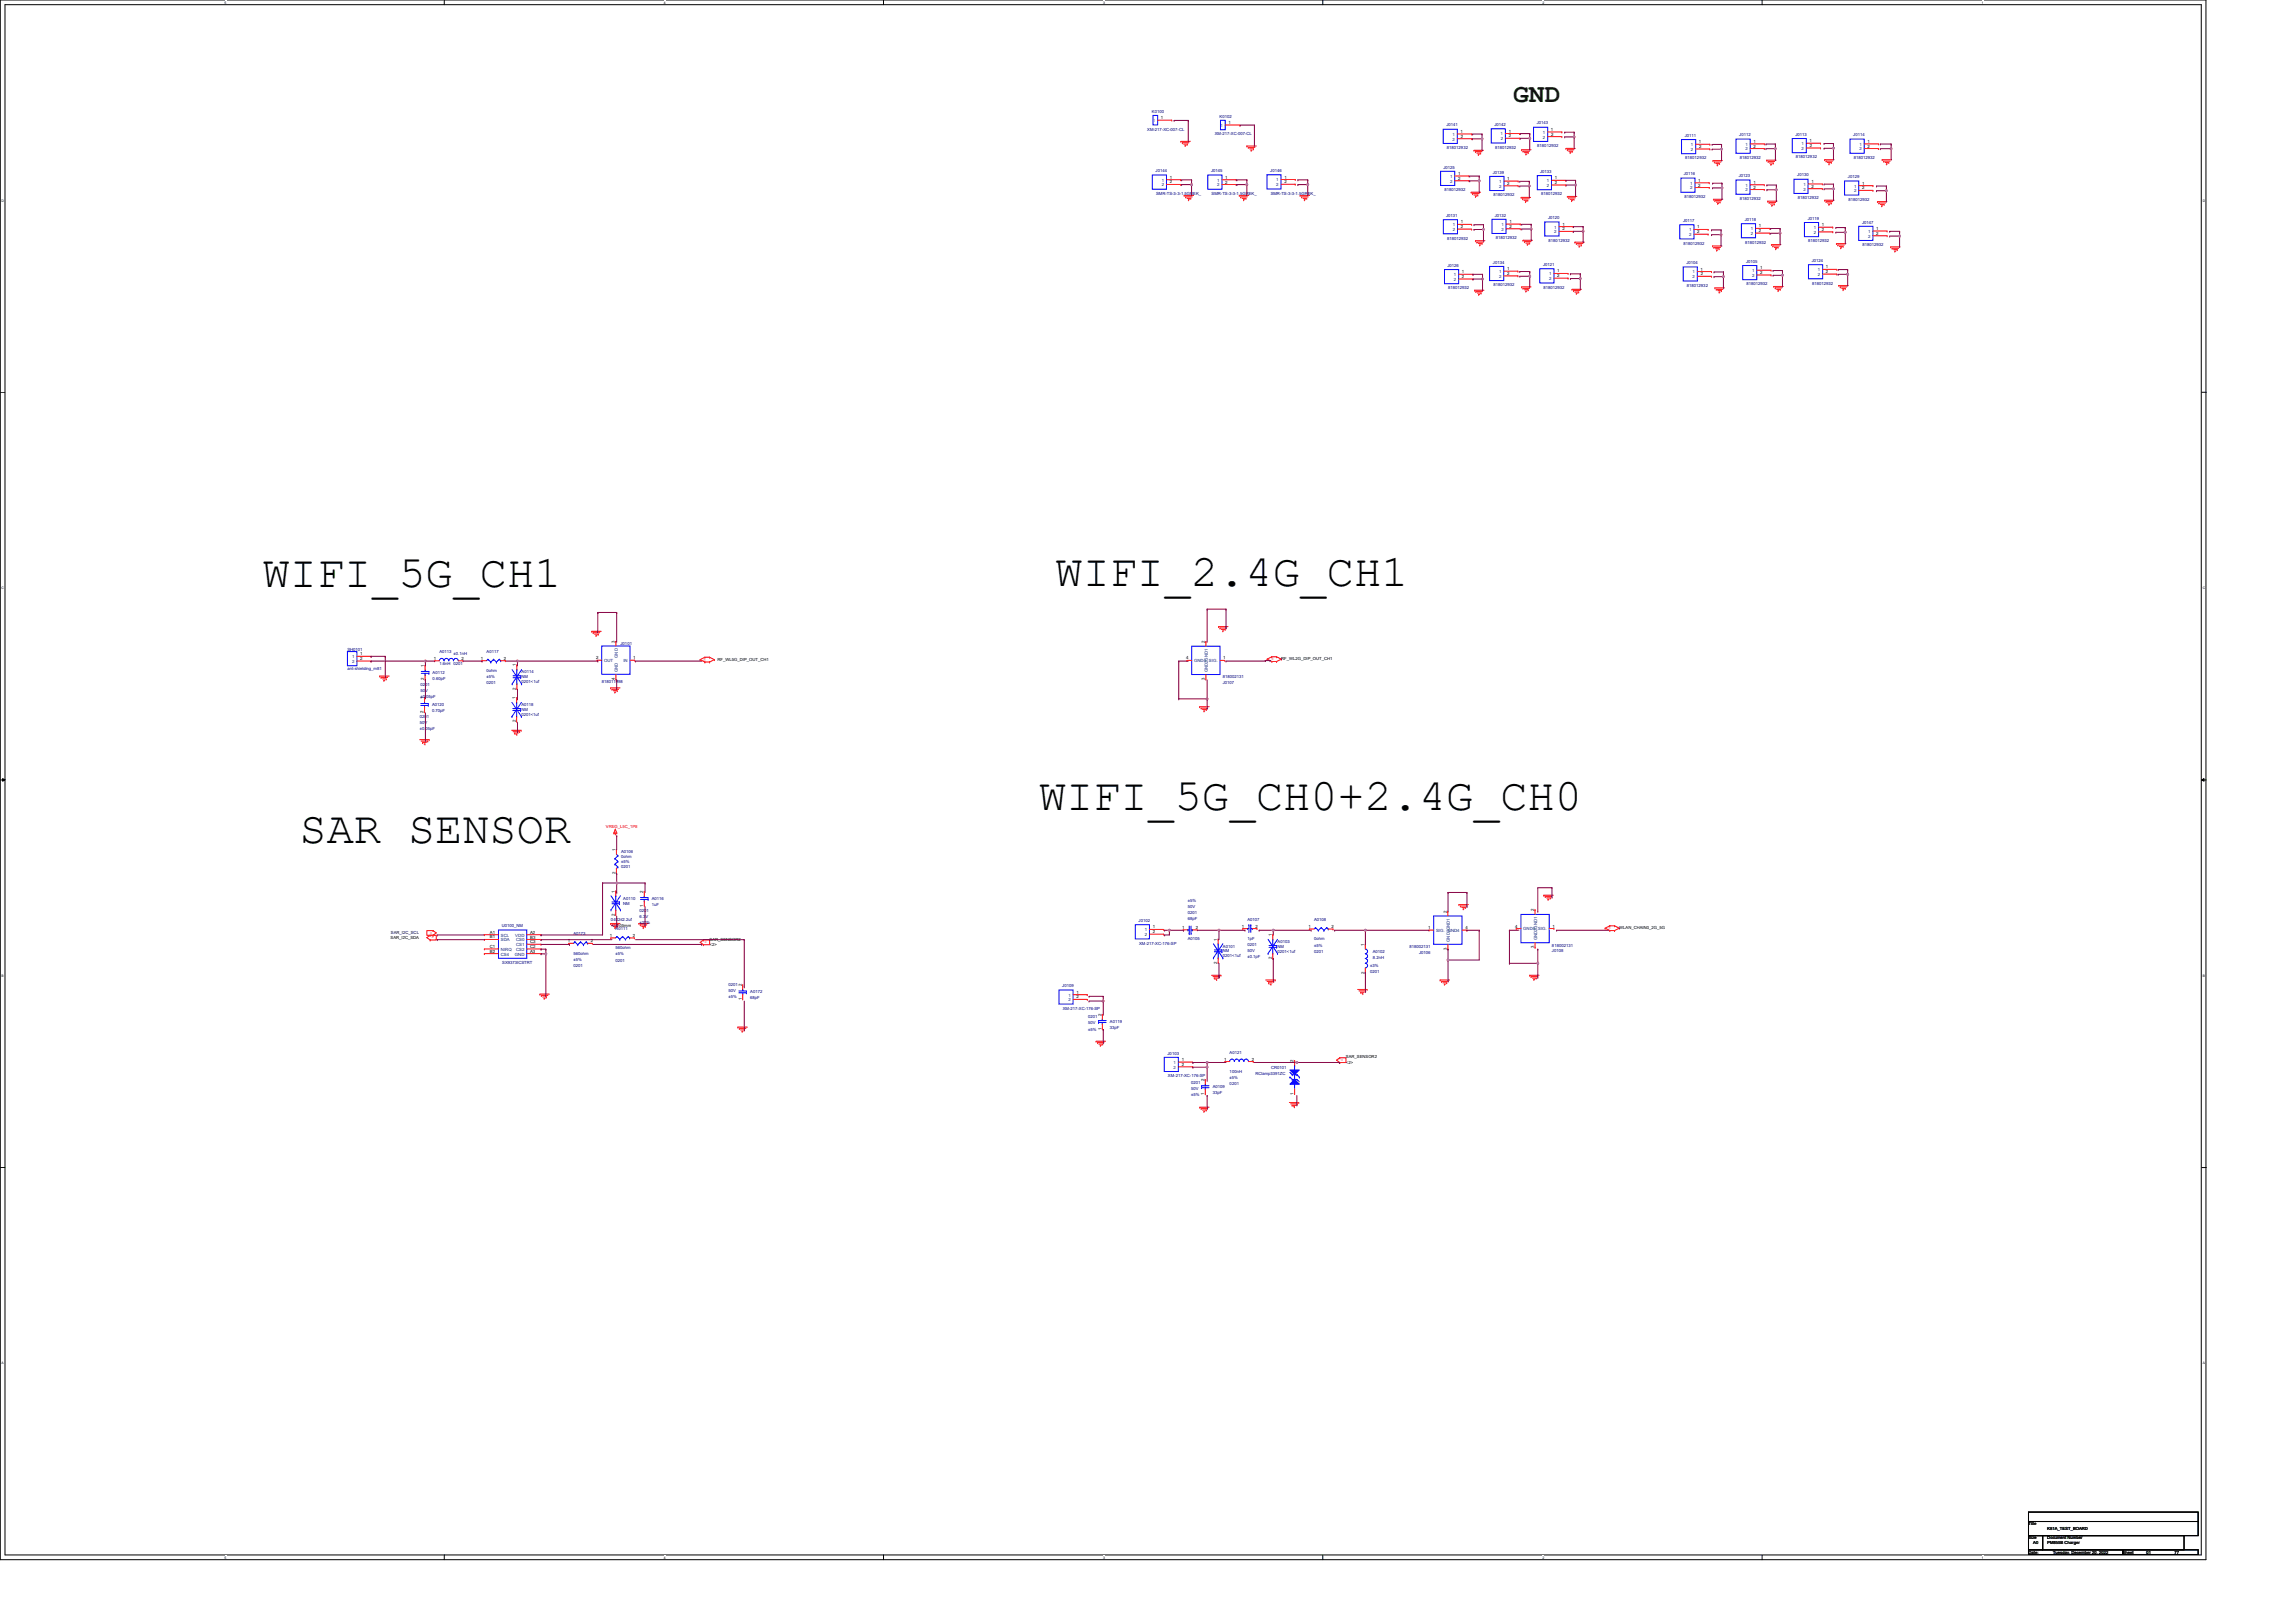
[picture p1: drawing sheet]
<svg xmlns="http://www.w3.org/2000/svg" width="297mm" height="210mm" viewBox="0 0 297 210" stroke-linecap="round" stroke-linejoin="round" font-family="sans-serif">
<defs><g id="words">
<g font-size="5.9">
<text x="34" y="76">WIFI_5G_CH1</text>
<text x="136.6" y="75.8">WIFI_2.4G_CH1</text>
<text x="134.4" y="104.9">WIFI_5G_CH0+2.4G_CH0</text>
<text x="38.8" y="109.1">SAR SENSOR</text>
</g>
<text font-size="3.4" fill="#004000" x="195.8" y="13.2">GND</text>
<g font-size=".6" fill="#004080">
<text x="149.2" y="15.8">1</text>
<text x="157.9" y="16.4">1</text>
<text x="187.9" y="17.6">1</text>
<text x="194.1" y="17.5">1</text>
<text x="199.6" y="17.3">1</text>
<text x="199.6" y="17.9">2</text>
<text x="150.3" y="23.5">1</text>
<text x="157.5" y="23.5">1</text>
<text x="165.1" y="23.5">1</text>
<text x="187.6" y="23">1</text>
<text x="187.6" y="23.6">2</text>
<text x="187.9" y="18.2">2</text>
<text x="194" y="23.7">1</text>
<text x="194.1" y="18.1">2</text>
<text x="200.1" y="23.6">1</text>
<text x="218.7" y="23.9">1</text>
<text x="218.8" y="18.9">1</text>
<text x="218.8" y="19.5">2</text>
<text x="225.8" y="18.9">1</text>
<text x="225.8" y="19.5">2</text>
<text x="233.1" y="18.8">1</text>
<text x="233.1" y="19.4">2</text>
<text x="240.6" y="18.9">1</text>
<text x="240.6" y="19.5">2</text>
<text x="150.3" y="24.1">2</text>
<text x="157.5" y="24.1">2</text>
<text x="165.1" y="24.1">2</text>
<text x="187.9" y="29.3">1</text>
<text x="188" y="29.9">2</text>
<text x="194" y="24.3">2</text>
<text x="194.2" y="29.2">1</text>
<text x="194.2" y="29.9">2</text>
<text x="200.1" y="24.2">2</text>
<text x="201.1" y="29.6">1</text>
<text x="218.5" y="29.9">1</text>
<text x="218.7" y="24.5">2</text>
<text x="225.8" y="24.2">1</text>
<text x="225.8" y="24.8">2</text>
<text x="226.5" y="29.8">1</text>
<text x="233.3" y="24.1">1</text>
<text x="233.3" y="24.7">2</text>
<text x="234.7" y="29.6">1</text>
<text x="239.9" y="24.3">1</text>
<text x="239.9" y="24.9">2</text>
<text x="188.1" y="35.7">1</text>
<text x="193.9" y="35.3">1</text>
<text x="193.9" y="35.9">2</text>
<text x="200.4" y="35.6">1</text>
<text x="201.1" y="30.2">2</text>
<text x="218.5" y="30.6">2</text>
<text x="219" y="35.4">1</text>
<text x="226.5" y="30.4">2</text>
<text x="226.7" y="35.2">1</text>
<text x="226.7" y="35.8">2</text>
<text x="234.7" y="30.3">2</text>
<text x="235.2" y="35.1">1</text>
<text x="235.2" y="35.7">2</text>
<text x="241.7" y="30.1">1</text>
<text x="241.7" y="30.8">2</text>
<text x="188.1" y="36.4">2</text>
<text x="200.4" y="36.2">2</text>
<text x="219" y="36">2</text>
<text x="45.6" y="85.2">1</text>
<text x="45.6" y="85.8">2</text>
<text x="78.2" y="85.7">OUT</text>
<text x="79.9" y="85.1" transform="rotate(-90 79.9 85.1)">GND</text>
<text x="79.9" y="87" transform="rotate(-90 79.9 87)">GND</text>
<text x="80.6" y="85.7">IN</text>
<text x="154.5" y="85.7">GND4 SIG.</text>
<text x="156.3" y="87" transform="rotate(-90 156.3 87)">GND2GND1</text>
<text x="64.8" y="121.2">SCL</text>
<text x="64.8" y="121.8">SDA</text>
<text x="64.8" y="123.7">CS4</text>
<text x="64.8" y="123">NIRQ</text>
<text x="66.6" y="123.7">GND</text>
<text x="66.7" y="121.2">VDD</text>
<text x="66.8" y="121.8">CS0</text>
<text x="66.8" y="123.1">CS2</text>
<text x="66.8" y="122.4">CS1</text>
<text x="148.1" y="120.5">1</text>
<text x="148.1" y="121.1">2</text>
<text x="185.8" y="120.6">SIG. GND4</text>
<text x="187.6" y="121.9" transform="rotate(-90 187.6 121.9)">GND2GND1</text>
<text x="197.1" y="120.4">GND4 SIG.</text>
<text x="198.8" y="121.7" transform="rotate(-90 198.8 121.7)">GND2GND1</text>
<text x="138.2" y="129">1</text>
<text x="138.2" y="129.6">2</text>
<text x="151.8" y="137.7">1</text>
<text x="151.8" y="138.3">2</text>
</g>
<g font-size=".6">
<text x="150.2" y="15.4">1</text>
<text x="158.9" y="16.1">1</text>
<text x="189" y="17.2">1</text>
<text x="189" y="17.8">2</text>
<text x="195.2" y="17.2">1</text>
<text x="195.2" y="17.8">2</text>
<text x="200.7" y="17">1</text>
<text x="200.7" y="17.6">2</text>
<text x="151.3" y="23.1">1</text>
<text x="151.3" y="23.7">2</text>
<text x="158.5" y="23.1">1</text>
<text x="158.5" y="23.8">2</text>
<text x="166.2" y="23.1">1</text>
<text x="166.2" y="23.7">2</text>
<text x="188.6" y="22.6">1</text>
<text x="188.6" y="23.3">2</text>
<text x="195" y="23.3">1</text>
<text x="195" y="23.9">2</text>
<text x="201.1" y="23.2">1</text>
<text x="201.1" y="23.8">2</text>
<text x="219.7" y="23.5">1</text>
<text x="219.8" y="18.5">1</text>
<text x="219.8" y="19.2">2</text>
<text x="226.8" y="23.8">1</text>
<text x="226.9" y="18.5">1</text>
<text x="226.9" y="19.1">2</text>
<text x="234.1" y="18.4">1</text>
<text x="234.1" y="19">2</text>
<text x="234.3" y="23.7">1</text>
<text x="240.9" y="23.9">1</text>
<text x="241.6" y="18.5">1</text>
<text x="241.6" y="19.1">2</text>
<text x="189" y="28.9">1</text>
<text x="189" y="29.5">2</text>
<text x="195.3" y="28.9">1</text>
<text x="195.3" y="29.5">2</text>
<text x="202.1" y="29.2">1</text>
<text x="202.1" y="29.8">2</text>
<text x="219.6" y="29.6">1</text>
<text x="219.7" y="24.1">2</text>
<text x="226.8" y="24.4">2</text>
<text x="227.5" y="29.4">1</text>
<text x="234.3" y="24.3">2</text>
<text x="235.7" y="29.3">1</text>
<text x="235.7" y="29.9">2</text>
<text x="240.9" y="24.5">2</text>
<text x="242.7" y="29.8">1</text>
<text x="189.1" y="35.4">1</text>
<text x="189.1" y="36">2</text>
<text x="195" y="35">1</text>
<text x="195" y="35.6">2</text>
<text x="201.5" y="35.3">1</text>
<text x="201.5" y="35.9">2</text>
<text x="219.6" y="30.2">2</text>
<text x="220" y="35">1</text>
<text x="220" y="35.6">2</text>
<text x="227.6" y="30">2</text>
<text x="227.7" y="34.8">1</text>
<text x="227.7" y="35.5">2</text>
<text x="236.2" y="34.7">1</text>
<text x="236.2" y="35.3">2</text>
<text x="242.7" y="30.4">2</text>
<text x="79.6" y="83.2" transform="rotate(-90 79.6 83.2)">3</text>
<text x="155.9" y="83.2" transform="rotate(-90 155.9 83.2)">2</text>
<text x="46.6" y="84.8">1</text>
<text x="46.6" y="85.4">2</text>
<text x="54.9" y="86.3" transform="rotate(-90 54.9 86.3)">1</text>
<text x="54.9" y="88.1" transform="rotate(-90 54.9 88.1)">2</text>
<text x="56.1" y="85.4">1</text>
<text x="59.7" y="85.4">2</text>
<text x="62.2" y="85.4">1</text>
<text x="65.2" y="85.4">2</text>
<text x="66.7" y="86.2" transform="rotate(-90 66.7 86.2)">1</text>
<text x="66.7" y="89.2" transform="rotate(-90 66.7 89.2)">2</text>
<text x="77.1" y="85.3">2</text>
<text x="79.6" y="88" transform="rotate(-90 79.6 88)">4</text>
<text x="81.9" y="85.3">1</text>
<text x="153.4" y="85.3">4</text>
<text x="155.9" y="88" transform="rotate(-90 155.9 88)">3</text>
<text x="158.3" y="85.3">1</text>
<text x="54.8" y="90.4" transform="rotate(-90 54.8 90.4)">1</text>
<text x="54.8" y="92.2" transform="rotate(-90 54.8 92.2)">2</text>
<text x="66.7" y="90.5" transform="rotate(-90 66.7 90.5)">1</text>
<text x="66.7" y="93.5" transform="rotate(-90 66.7 93.5)">2</text>
<text x="79.6" y="110.1" transform="rotate(-90 79.6 110.1)">1</text>
<text x="79.6" y="113.1" transform="rotate(-90 79.6 113.1)">2</text>
<text x="79.5" y="115.5" transform="rotate(-90 79.5 115.5)">1</text>
<text x="79.5" y="118.5" transform="rotate(-90 79.5 118.5)">2</text>
<text x="83.2" y="117.3" transform="rotate(-90 83.2 117.3)">1</text>
<text x="83.2" y="115.6" transform="rotate(-90 83.2 115.6)">2</text>
<text x="187.2" y="118.1" transform="rotate(-90 187.2 118.1)">2</text>
<text x="198.5" y="117.9" transform="rotate(-90 198.5 117.9)">2</text>
<text x="63.4" y="122.7">C1</text>
<text x="63.4" y="120.8">A1</text>
<text x="63.4" y="121.4">B1</text>
<text x="63.4" y="123.3">B2</text>
<text x="68.6" y="120.8">A2</text>
<text x="68.6" y="123.3">A3</text>
<text x="68.6" y="121.5">B3</text>
<text x="68.6" y="122.7">C2</text>
<text x="68.6" y="122.1">C3</text>
<text x="73.5" y="121.9">1</text>
<text x="76.4" y="121.9">2</text>
<text x="78.9" y="121.3">1</text>
<text x="81.9" y="121.3">2</text>
<text x="149.1" y="120.2">1</text>
<text x="149.1" y="120.8">2</text>
<text x="152.9" y="120.2">1</text>
<text x="154.7" y="120.2">2</text>
<text x="157.5" y="121.7" transform="rotate(-90 157.5 121.7)">1</text>
<text x="157.5" y="124.7" transform="rotate(-90 157.5 124.7)">2</text>
<text x="160.7" y="120">1</text>
<text x="162.4" y="120">2</text>
<text x="164.5" y="121.1" transform="rotate(-90 164.5 121.1)">1</text>
<text x="164.5" y="124.1" transform="rotate(-90 164.5 124.1)">2</text>
<text x="169.3" y="120.1">1</text>
<text x="172.3" y="120.1">2</text>
<text x="176.5" y="122.4" transform="rotate(-90 176.5 122.4)">1</text>
<text x="184.7" y="120.2">1</text>
<text x="187.2" y="122.9" transform="rotate(-90 187.2 122.9)">3</text>
<text x="189.6" y="120.2">4</text>
<text x="196" y="120">4</text>
<text x="198.5" y="122.7" transform="rotate(-90 198.5 122.7)">3</text>
<text x="200.8" y="120">1</text>
<text x="96" y="129.4" transform="rotate(-90 96 129.4)">1</text>
<text x="96" y="127.6" transform="rotate(-90 96 127.6)">2</text>
<text x="139.3" y="128.6">1</text>
<text x="139.3" y="129.2">2</text>
<text x="142.5" y="131.5" transform="rotate(-90 142.5 131.5)">2</text>
<text x="176.5" y="126" transform="rotate(-90 176.5 126)">2</text>
<text x="142.5" y="133.2" transform="rotate(-90 142.5 133.2)">1</text>
<text x="152.9" y="137.3">1</text>
<text x="152.9" y="137.9">2</text>
<text x="158.4" y="137.2">1</text>
<text x="162" y="137.2">2</text>
<text x="167.4" y="137.4" transform="rotate(-90 167.4 137.4)">2</text>
<text x="155.8" y="141.7" transform="rotate(-90 155.8 141.7)">1</text>
<text x="155.8" y="139.9" transform="rotate(-90 155.8 139.9)">2</text>
<text x="167.4" y="141.6" transform="rotate(-90 167.4 141.6)">1</text>
</g>
<g font-size=".5" fill="#000080">
<text x="148.4" y="16.9">XM-217-XC-007-CL</text>
<text x="149" y="14.6">K0100</text>
<text x="157.2" y="17.5">XM-217-XC-007-CL</text>
<text x="157.8" y="15.2">K0102</text>
<text x="187.1" y="16.4">J0141</text>
<text x="193.3" y="16.3">J0142</text>
<text x="198.8" y="16.1">J0143</text>
<text x="218" y="17.7">J0111</text>
<text x="225" y="17.6">J0112</text>
<text x="232.3" y="17.6">J0113</text>
<text x="239.8" y="17.6">J0114</text>
<text x="149.5" y="22.3">J0144</text>
<text x="156.7" y="22.3">J0145</text>
<text x="164.3" y="22.3">J0146</text>
<text x="186.7" y="21.8">J0125</text>
<text x="187.2" y="19.3">818012932</text>
<text x="193.1" y="22.5">J0139</text>
<text x="193.4" y="19.2">818012932</text>
<text x="198.9" y="19">818012932</text>
<text x="199.3" y="22.4">J0133</text>
<text x="217.8" y="22.7">J0116</text>
<text x="218" y="20.6">818012932</text>
<text x="224.9" y="22.9">J0123</text>
<text x="225.1" y="20.6">818012932</text>
<text x="232.3" y="20.5">818012932</text>
<text x="232.5" y="22.8">J0130</text>
<text x="239.1" y="23.1">J0129</text>
<text x="239.8" y="20.6">818012932</text>
<text x="149.6" y="25.2">SMR-TS-3-3-1.5GREK_</text>
<text x="156.7" y="25.2">SMR-TS-3-3-1.5GREK_</text>
<text x="164.4" y="25.2">SMR-TS-3-3-1.5GREK_</text>
<text x="186.9" y="24.7">818012932</text>
<text x="187.1" y="28.1">J0131</text>
<text x="193.2" y="25.4">818012932</text>
<text x="193.4" y="28">J0132</text>
<text x="199.4" y="25.3">818012932</text>
<text x="200.3" y="28.4">J0120</text>
<text x="217.7" y="28.7">J0117</text>
<text x="217.9" y="25.6">818012932</text>
<text x="225.1" y="25.9">818012932</text>
<text x="225.7" y="28.6">J0118</text>
<text x="232.6" y="25.8">818012932</text>
<text x="233.9" y="28.4">J0119</text>
<text x="239.1" y="26">818012932</text>
<text x="240.9" y="28.9">J0147</text>
<text x="187.2" y="31">818012932</text>
<text x="187.2" y="34.5">J0126</text>
<text x="193.1" y="34.1">J0134</text>
<text x="193.5" y="31">818012932</text>
<text x="199.6" y="34.4">J0121</text>
<text x="200.4" y="31.3">818012932</text>
<text x="217.8" y="31.7">818012932</text>
<text x="218.2" y="34.2">J0104</text>
<text x="225.8" y="31.5">818012932</text>
<text x="225.9" y="34">J0105</text>
<text x="233.9" y="31.4">818012932</text>
<text x="234.4" y="33.9">J0124</text>
<text x="241" y="31.9">818012932</text>
<text x="187.4" y="37.5">818012932</text>
<text x="193.2" y="37.1">818012932</text>
<text x="199.7" y="37.3">818012932</text>
<text x="218.2" y="37.1">818012932</text>
<text x="225.9" y="36.9">818012932</text>
<text x="234.5" y="36.8">818012932</text>
<text x="80.3" y="83.5">J0101</text>
<text x="44.9" y="84.2">SH0101</text>
<text x="44.9" y="86.6">ant-shielding_m81</text>
<text x="54.4" y="88.7">0201</text>
<text x="54.4" y="89.5">50V</text>
<text x="56" y="87.2">A0112</text>
<text x="56" y="87.9">0.60pF</text>
<text x="56.8" y="84.5">A0113</text>
<text x="56.8" y="86">1.6nH 0201</text>
<text x="58.7" y="84.8">±0.1nH</text>
<text x="62.9" y="84.5">A0117</text>
<text x="62.9" y="87">0ohm</text>
<text x="62.9" y="87.8">±5%</text>
<text x="62.9" y="88.6">0201</text>
<text x="67.5" y="87.2">A0114</text>
<text x="67.5" y="87.8">NM</text>
<text x="67.5" y="88.4">0201&lt;1uf</text>
<text x="77.8" y="88.4">818011998</text>
<text x="158.2" y="88.5">J0107</text>
<text x="158.2" y="87.8">818002131</text>
<text x="54.3" y="92.9">0201</text>
<text x="54.3" y="93.7">50V</text>
<text x="54.3" y="94.5">±0.05pF</text>
<text x="54.4" y="90.3">±0.05pF</text>
<text x="55.9" y="91.4">A0120</text>
<text x="55.9" y="92.1">0.70pF</text>
<text x="67.5" y="91.4">A0118</text>
<text x="67.5" y="92">NM</text>
<text x="67.5" y="92.6">0201&lt;1uf</text>
<text x="80.4" y="110.4">A0106</text>
<text x="80.4" y="111">0ohm</text>
<text x="80.4" y="111.7">±5%</text>
<text x="80.4" y="112.3">0201</text>
<text x="64.9" y="120">U0100_NM</text>
<text x="79" y="119.2">0402≤2.2uf</text>
<text x="80.6" y="116.4">A0110</text>
<text x="80.6" y="117.1">NM</text>
<text x="82.7" y="118">0201</text>
<text x="82.7" y="118.8">6.3V</text>
<text x="82.7" y="119.6">±20%</text>
<text x="84.3" y="116.5">A0116</text>
<text x="84.3" y="117.2">1uF</text>
<text x="147.3" y="119.3">J0102</text>
<text x="153.7" y="119.1">68pF</text>
<text x="153.7" y="118.3">0201</text>
<text x="153.7" y="117.5">50V</text>
<text x="153.7" y="116.7">±5%</text>
<text x="161.4" y="119.1">A0107</text>
<text x="170" y="119.2">A0108</text>
<text x="65" y="124.8">SX9373ICSTRT</text>
<text x="74.2" y="121">A0173</text>
<text x="74.2" y="123.5">560ohm</text>
<text x="74.2" y="124.3">±5%</text>
<text x="74.2" y="125.1">0201</text>
<text x="79.6" y="120.3">A0111</text>
<text x="79.6" y="122.8">560ohm</text>
<text x="79.6" y="123.6">±5%</text>
<text x="79.6" y="124.4">0201</text>
<text x="147.4" y="122.2">XM-217-XC-176-SP</text>
<text x="153.7" y="121.6">A0105</text>
<text x="158.2" y="122.6">A0101</text>
<text x="158.2" y="123.2">NM</text>
<text x="158.2" y="123.8">0201&lt;1uf</text>
<text x="161.4" y="121.6">1pF</text>
<text x="161.4" y="122.4">0201</text>
<text x="161.4" y="123.2">50V</text>
<text x="161.4" y="124">±0.1pF</text>
<text x="165.3" y="122.1">A0103</text>
<text x="165.3" y="122.7">NM</text>
<text x="165.3" y="123.3">0201&lt;1uf</text>
<text x="170" y="121.7">0ohm</text>
<text x="170" y="122.5">±5%</text>
<text x="170" y="123.3">0201</text>
<text x="177.2" y="125.1">±3%</text>
<text x="177.2" y="125.9">0201</text>
<text x="177.6" y="123.3">A0102</text>
<text x="177.6" y="124.1">8.2nH</text>
<text x="182.4" y="122.7">818002131</text>
<text x="183.6" y="123.4">J0106</text>
<text x="200.8" y="123.2">J0108</text>
<text x="200.8" y="122.5">818002131</text>
<text x="94.2" y="127.6">0201</text>
<text x="94.2" y="128.4">50V</text>
<text x="94.2" y="129.2">±5%</text>
<text x="97.1" y="128.6">A0172</text>
<text x="97.1" y="129.3">68pF</text>
<text x="137.4" y="127.8">J0109</text>
<text x="137.5" y="130.7">XM-217-XC-176-SP</text>
<text x="140.8" y="131.8">0201</text>
<text x="140.8" y="132.6">50V</text>
<text x="140.8" y="133.4">±5%</text>
<text x="143.6" y="132.4">A0119</text>
<text x="143.6" y="133.1">33pF</text>
<text x="151" y="136.5">J0103</text>
<text x="159.1" y="136.3">A0121</text>
<text x="151.1" y="139.4">XM-217-XC-176-SP</text>
<text x="154.1" y="140.2">0201</text>
<text x="154.1" y="141">50V</text>
<text x="154.1" y="141.8">±5%</text>
<text x="156.9" y="140.8">A0109</text>
<text x="156.9" y="141.6">33pF</text>
<text x="159.1" y="138.8">100nH</text>
<text x="159.1" y="139.6">±5%</text>
<text x="159.1" y="140.4">0201</text>
<text x="162.4" y="139.1">RClamp3391ZC</text>
<text x="164.4" y="138.4">CR0101</text>
</g>
<g font-size=".5" fill="#f00">
<text x="91" y="85.5">o</text>
<text x="164.8" y="85.2" transform="rotate(180 164.8 85.2)">o</text>
<text x="78.4" y="107.2">VREG_L5C_1P8</text>
<text x="55.6" y="120.9">o</text>
<text x="56.1" y="121.2" transform="rotate(180 56.1 121.2)">o</text>
<text x="91.4" y="121.8" transform="rotate(180 91.4 121.8)">o</text>
<text x="208.1" y="120.2">o</text>
<text x="173.8" y="137.1" transform="rotate(180 173.8 137.1)">o</text>
</g>
<g font-size=".5">
<text x="92.8" y="85.5">RF_WL5G_DIP_OUT_CH1</text>
<text x="165.8" y="85.4">RF_WL2G_DIP_OUT_CH1</text>
<text x="79" y="120">+/-0.05mm</text>
<text x="50.5" y="121.5">SAR_I2C_SDA</text>
<text x="91.8" y="121.7">SAR_SENSOR2</text>
<text x="91.8" y="122.4">&lt;2&gt;</text>
<text x="209.5" y="120.2">WLAN_CHAIN0_2G_5G</text>
<text x="174.1" y="137">SAR_SENSOR2</text>
<text x="174.1" y="137.7">&lt;2&gt;</text>
<text x="262.4" y="197.4">Title</text>
<text x="262.4" y="199.2">Size</text>
<text x="262.4" y="201.1">Date:</text>
<text x="263" y="199.8">A0</text>
<text x="264.9" y="199.2">Document Number</text>
<text x="264.9" y="199.8">PM855B Charger</text>
<text x="264.9" y="198">K81A_TEST_BOARD</text>
<text x="265.6" y="201.1">Tuesday, December 20, 2022</text>
<text x="274.6" y="201.1">Sheet</text>
<text x="277.7" y="201.1">01</text>
<text x="281.3" y="201.1">77</text>
</g>
<text font-size=".5" fill="#000040" x="50.6" y="120.9">SAR_I2C_SCL</text>
<g font-size=".4">
<text x="29.1" y=".5">5</text>
<text x="85.9" y=".5">4</text>
<text x="142.7" y=".5">3</text>
<text x="199.5" y=".5">2</text>
<text x="256.4" y=".5">1</text>
<text x=".2" y="26.1">D</text>
<text x="285" y="26.1">D</text>
<text x=".2" y="76.2">C</text>
<text x="285" y="76.2">C</text>
<text x=".2" y="126.4">B</text>
<text x="285" y="126.4">B</text>
<text x=".2" y="176.6">A</text>
<text x="285" y="176.6">A</text>
<text x="29.1" y="201.7">5</text>
<text x="85.9" y="201.7">4</text>
<text x="142.7" y="201.7">3</text>
<text x="199.6" y="201.7">2</text>
<text x="256.4" y="201.7">1</text>
</g>
</g></defs>
<path d="M0 0h285.4v201.8h-285.4zM.6 .6h284.2v200.6h-284.2z" fill="none" stroke="#000" stroke-width=".13"/>
<g fill="#fff">
<path d="M29.1 .1h.2v.5h-.2z"/>
<path d="M29.1 201.3h.2v.5h-.2z"/>
</g>
<path d="M57.5 0v.6M57.5 201.2v.6" fill="none" stroke="#000" stroke-width=".13"/>
<g fill="#fff">
<path d="M85.9 .1h.2v.5h-.2z"/>
<path d="M85.9 201.3h.2v.5h-.2z"/>
</g>
<path d="M114.3 0v.6M114.3 201.2v.6" fill="none" stroke="#000" stroke-width=".13"/>
<g fill="#fff">
<path d="M142.7 .1h.3v.5h-.3z"/>
<path d="M142.7 201.3h.3v.5h-.3z"/>
</g>
<path d="M171.1 0v.6M171.1 201.2v.6" fill="none" stroke="#000" stroke-width=".13"/>
<g fill="#fff">
<path d="M199.5 .1h.3v.5h-.3z"/>
<path d="M199.6 201.3h.2v.5h-.2z"/>
</g>
<path d="M228 0v.6M228 201.2v.7" fill="none" stroke="#000" stroke-width=".13"/>
<g fill="#fff">
<path d="M256.4 .1h.2v.5h-.2z"/>
<path d="M256.4 201.3h.2v.5h-.2z"/>
<path d="M.2 25.7h.3v.5h-.3z"/>
<path d="M285 25.7h.3v.5h-.3z"/>
<path d="M.2 75.8h.3v.5h-.3z"/>
<path d="M285 75.8h.3v.5h-.3z"/>
</g>
<path d="M0 50.8h.6M284.8 50.8h.6" fill="none" stroke="#000" stroke-width=".13"/>
<g fill="#fff">
<path d="M.2 126h.3v.5h-.3z"/>
<path d="M285 126h.3v.5h-.3z"/>
</g>
<path d="M0 100.9h.6M.3 100.8l.3 .1-.3 .2zM284.8 100.9l.3-.1v.3zM284.8 100.9h.6" fill="none" stroke="#000" stroke-width=".13"/>
<path d="M.3 100.8l.3 .1-.3 .2zM284.8 100.9l.3-.1v.3z" fill="#000"/>
<g fill="#fff">
<path d="M.2 176.2h.3v.5h-.3z"/>
<path d="M285 176.2h.3v.5h-.3z"/>
</g>
<path d="M0 151.1h.6M284.8 151.1h.6M262.4 195.7h22v1.2h-22zM262.4 196.9h22v1.8h-22zM262.4 198.7h1.9v1.9h-1.9zM264.3 198.7h18.3v1.9h-18.3zM262.4 200.6h12.2v.6h-12.2zM274.6 200.6h9.8v.6h-9.8z" fill="none" stroke="#000" stroke-width=".13"/>
<g fill="none" stroke="#f00" stroke-width=".13">
<path d="M149.8 15.6h1.8M151.6 15.6h.1M152.8 18.3h.1M152.8 18.3h1.2M153 18.5h.1M153 18.5h.8M153.1 18.7h.5M153.3 18.8h.1M153.6 18.7h.1M161.3 18.9h.1M161.3 18.9h1.2M161.5 19.1h.1"/>
<path d="M161.5 19.1h.8M161.7 19.3h.5M161.9 19.4h.1M162.2 19.3h.1M190.7 19.4h.1M190.7 19.4h1.2M190.9 19.6h.1M190.9 19.6h.8M191.1 19.8h.5M191.2 20h.1M191.2 20h.2M191.6 19.8h.1"/>
<path d="M196.9 19.4h.1M196.9 19.4h1.2M197 19.6h.1M197 19.6h.9M197.2 19.8h.5M197.4 19.9h.1M197.7 19.8h.1M200.2 17.1h1.9M200.2 17.7h1.9M202.1 17.1h.1M202.1 17.7h.1M202.6 19.2h.1"/>
<path d="M202.6 19.2h1.2M202.8 19.4h.1M202.8 19.4h.8M203 19.6h.4M203.1 19.8h.1M203.1 19.8h.2M203.4 19.6h.1M233.7 18.5h1.8M233.7 19.2h1.8M235.5 18.5h.1M235.5 19.2h.1M153.2 25.3h.1"/>
<path d="M153.2 25.3h1.2M153.4 25.5h.1M153.4 25.5h.8M153.6 25.7h.5M153.7 25.8h.1M153.7 25.8h.2M154.1 25.7h.1M160.3 25.3h.1M160.3 25.3h1.3M160.5 25.5h.1M160.5 25.5h.9M160.7 25.7h.5"/>
<path d="M160.9 25.8h.1M161.2 25.7h.1M165.7 23.2h1.9M165.7 23.8h1.9M167.6 23.2h.1M167.6 23.8h.1M168.2 25.3h.1M168.2 25.3h1.2M168.4 25.5h.1M168.4 25.5h.8M168.6 25.7h.5M168.7 25.8h.1"/>
<path d="M168.7 25.8h.2M169.1 25.7h.1M190.3 24.9h.1M190.3 24.9h1.3M190.5 25.1h.1M190.5 25.1h.9M190.7 25.2h.5M190.8 37.6h.1M190.8 37.6h1.2M190.9 25.4h.1M190.9 31.2h.1M190.9 31.2h1.2"/>
<path d="M190.9 37.7h.1M190.9 37.7h.9M191.1 31.3h.1M191.1 31.3h.8M191.1 37.9h.5M191.2 25.2h.1M191.2 31.5h.5M191.3 38.1h.1M191.4 31.7h.1M191.4 31.7h.2M191.6 37.9h.1M191.7 31.5h.1"/>
<path d="M196.8 25.5h.1M196.8 25.5h1.2M196.9 37.1h.1M196.9 37.1h1.2M197 25.7h.1M197 25.7h.8M197 31.1h.1M197 37.3h.1M197 31.1h1.3M197 37.3h.9M197.2 25.9h.4M197.2 31.3h.1"/>
<path d="M197.2 31.3h.9M197.2 37.5h.5M197.3 26.1h.1M197.3 26.1h.2M197.4 37.7h.1M197.4 31.5h.5M197.6 31.6h.1M197.6 25.9h.1M197.7 37.5h.1M197.9 31.5h.1M202.8 25.4h.1M202.8 25.4h1.2"/>
<path d="M203 25.6h.1M203 25.6h.8M203.1 25.8h.5M203.3 26h.1M203.4 37.4h.1M203.4 37.4h1.2M203.6 37.6h.1M203.6 37.6h.8M203.6 25.8h.1M203.7 31.3h.1M203.7 31.3h1.3M203.7 37.8h.5"/>
<path d="M203.9 31.5h.1M203.9 38h.1M203.9 31.5h.9M204.1 31.7h.5M204.2 37.8h.1M204.3 31.9h.1M204.6 31.7h.1M219.2 29.7h1.8M219.2 30.3h1.8M219.3 23.7h1.8M219.3 24.3h1.8M221 29.7h.1"/>
<path d="M221 30.3h.1M221.1 23.7h.1M221.1 24.3h.1M221.6 31.8h.1M221.6 31.8h1.2M221.6 20.8h.1M221.6 20.8h1.2M221.7 25.8h.1M221.7 25.8h1.2M221.7 32h.1M221.7 32h.9M221.8 21h.1"/>
<path d="M221.8 21h.8M221.9 26h.1M221.9 26h.8M221.9 37.3h.1M221.9 37.3h1.2M221.9 32.2h.5M222 21.2h.5M222 26.2h.5M222 37.4h.1M222 37.4h.9M222.1 32.4h.1M222.2 21.3h.1"/>
<path d="M222.2 26.3h.1M222.2 37.6h.5M222.4 32.2h.1M222.4 37.8h.1M222.5 21.2h.1M222.5 26.2h.1M222.7 37.6h.1M228.6 20.7h.1M228.6 20.7h1.2M228.7 26h.1M228.7 26h1.2M228.7 20.9h.1"/>
<path d="M228.7 20.9h.9M228.9 26.2h.1M228.9 26.2h.8M228.9 21.1h.5M229 26.4h.5M229.1 21.3h.1M229.2 31.6h.1M229.2 31.6h1.2M229.2 26.6h.1M229.2 26.6h.2M229.4 31.8h.1M229.4 31.8h.8"/>
<path d="M229.4 21.1h.1M229.5 37.1h.1M229.5 37.1h1.2M229.5 26.4h.1M229.5 32h.5M229.7 37.3h.1M229.7 37.3h.8M229.7 32.2h.1M229.8 37.4h.5M230 32h.1M230 37.6h.1M230.3 37.4h.1"/>
<path d="M236.1 25.9h.1M236.1 20.7h.1M236.1 25.9h1.2M236.1 20.7h1.2M236.2 26.1h.1M236.2 20.8h.1M236.2 26.1h.9M236.2 20.8h.9M236.4 26.3h.5M236.4 21h.5M236.6 26.5h.1M236.6 21.2h.1"/>
<path d="M236.9 26.3h.1M236.9 21h.1M237.6 31.5h.1M237.6 31.5h1.2M237.8 31.7h.1M237.8 31.7h.8M237.9 36.9h.1M237.9 36.9h1.2M238 31.9h.4M238.1 37.1h.1M238.1 37.1h.8M238.1 32.1h.1"/>
<path d="M238.1 32.1h.2M238.3 37.3h.4M238.4 31.9h.1M238.4 37.5h.1M238.4 37.5h.2M238.7 37.3h.1M240.5 24h1.8M240.5 24.6h1.8M242.3 24h.1M242.3 24.6h.1M242.9 26.1h.1M242.9 26.1h1.2"/>
<path d="M243.1 26.3h.1M243.1 26.3h.8M243.3 26.5h.4M243.4 26.6h.1M243.4 26.6h.2M243.5 20.7h.1M243.5 20.7h1.2M243.7 20.8h.1M243.7 20.8h.8M243.7 26.5h.1M243.9 21h.5M244.1 21.2h.1"/>
<path d="M244.4 21h.1M244.6 31.9h.1M244.6 31.9h1.2M244.8 32.1h.1M244.8 32.1h.8M245 32.3h.5M245.1 32.5h.1M245.1 32.5h.2M245.5 32.3h.1M49.1 87.5h.1M49.1 87.5h1.2M49.3 87.7h.1"/>
<path d="M49.3 87.7h.9M49.5 87.9h.5M49.7 88h.1M50 87.9h.1M54.3 95.7h1.2M54.5 95.9h.8M54.7 96.1h.1M54.7 96.1h.5M54.9 96.3h.1M54.9 90.3h.1M54.9 90.3v.6M54.9 92.1h.1"/>
<path d="M54.9 91.5v.6M55 96.3h.1M55.3 95.9h.1M55.5 95.7h.1M66.2 94.5h1.2M66.4 94.7h.8M66.6 94.9h.1M66.6 94.9h.4M66.7 95.1h.2M66.9 95.1h.1M67.2 94.7h.1M67.4 94.5h.1"/>
<path d="M76.6 81.7h.1M76.6 81.7h1.2M76.7 81.9h.1M76.7 81.9h.9M76.9 82.1h.5M77.1 82.2h.1M77.4 82.1h.1M79 89h.1M79 89h1.2M79.2 89.2h.1M79.2 89.2h.8M79.4 89.4h.4"/>
<path d="M79.5 89.6h.1M79.5 89.6h.2M79.8 89.4h.1M90.6 85.4h.1M90.6 85.4l.6 .3M91.2 85.1h.1M91.2 85.7h.1M91.2 85.1l-.6 .3M91.2 85.1h.6M91.2 85.7h.6M91.8 85.1h.1M91.8 85.7h.1"/>
<path d="M91.8 85.1l.6 .3M92.4 85.4h.1M92.4 85.4l-.6 .3M155.2 91.5h.1M155.2 91.5h1.2M155.4 91.6h.1M155.4 91.6h.8M155.6 91.8h.5M155.8 92h.1M156.1 91.8h.1M157.7 81.1h.1M157.7 81.1h1.2"/>
<path d="M157.8 81.3h.1M157.8 81.3h.9M158 81.5h.5M158.2 81.6h.1M158.5 81.5h.1M163.9 85.3h.1M163.9 85.3l.6 .3M164.5 85.6h.1M164.5 85h.1M164.5 85.6h.7M164.5 85h.7M164.5 85l-.6 .3"/>
<path d="M165.2 85.6h.1M165.2 85h.1M165.2 85l.6 .3M165.8 85.3h.1M165.8 85.3l-.6 .3M79 119.5h.1M79 119.5h1.2M79.2 119.7h.1M79.2 119.7h.8M79.4 119.9h.4M79.4 107.8h.1M79.4 107.8h.4"/>
<path d="M79.6 107.9h.1M79.6 107.3h.1M79.6 107.8v.1M79.6 107.3l.2 .5M79.6 107.3l-.2 .5M79.8 107.8h.1M79.8 119.9h.1M82.7 119.5h.1M82.7 119.5h1.2M82.8 119.7h.1M82.8 119.7h.9M83 119.9h.5"/>
<path d="M83.5 119.9h.1M188.7 117.1h.1M188.7 117.1h1.3M188.9 117.2h.1M188.9 117.2h.9M189.1 117.4h.5M189.3 117.6h.1M189.6 117.4h.1M198.6 117.7h.1M198.6 117.7v.6M199.7 115.8h.1M199.7 115.8h1.2"/>
<path d="M199.9 116h.1M199.9 116h.9M200.1 116.2h.5M200.3 116.4h.1M200.6 116.2h.1M208.3 119.8h.1M208.3 119.8l-.6 .3M208.3 119.8h.6M208.9 119.8h.1M208.9 119.8l.6 .3M55.6 121.6h.1M55.6 121h.1"/>
<path d="M55.6 121h.8v.6h-.8M55.6 121l-.4 .3 .4 .3M56 120.4h.1M56 121h.1M56 120.4h-.8v.6h.8M56 120.4l.4 .3-.4 .3M69.8 128.7h.1M69.8 128.7h1.3M70 128.8h.1M70 128.8h.9M70.2 129h.5M70.4 129.2h.1"/>
<path d="M70.7 129h.1M79 121.4h.1M79 121.4h.6M79.5 120.1h.1M79.5 120.1h.2M81.5 121.4h.6M82.1 121.4h.1M83.2 120.1h.1M91 122.3h.1M91 121.6h.1M91 121.6h.8v.7h-.8M91 121.6l-.4 .4 .4 .3"/>
<path d="M95.5 132.9h.1M95.5 132.9h1.2M95.6 133.1h.1M95.6 133.1h.9M95.8 133.3h.5M96 133.5h.1M96.1 129.3h.1M96.1 128.7v.6M96.1 127.4h.1M96.1 127.4v.7M96.3 133.3h.1M141.8 134.7h.1"/>
<path d="M141.8 134.7h1.2M142 134.9h.1M142 134.9h.8M142.2 135.1h.5M142.3 135.3h.1M142.3 135.3h.2M142.7 135.1h.1M156.7 126.2h1.3M156.9 126.4h.9M157.1 126.6h.1M157.1 126.6h.5M157.3 126.8h.1"/>
<path d="M157.4 126.8h.1M157.8 126.4h.1M158 126.2h.1M163.7 126.8h1.3M163.9 127h.9M164.1 127.2h.1M164.1 127.2h.5M164.3 127.4h.1M164.4 127.4h.1M164.8 127h.1M165 126.8h.1M173.3 137.5h.1"/>
<path d="M173.3 136.9h.1M173.3 136.9h.8v.6h-.8M173.3 136.9l-.4 .3 .4 .3M175.6 128h1.3M175.8 128.2h.9M176 128.4h.1M176 128.4h.5M176.2 128.6h.1M176.3 128.6h.1M176.7 128.2h.1M176.9 128h.1M186.3 126.8h.1"/>
<path d="M186.3 126.8h1.2M186.5 127h.1M186.5 127h.8M186.7 127.2h.5M186.9 127.4h.1M187.2 127.2h.1M196.2 120.2h.1M196.2 120.2h.6M197.9 126.2h.1M197.9 126.2h1.2M198.1 126.4h.1M198.1 126.4h.8"/>
<path d="M198.3 126.6h.4M198.4 126.8h.1M198.4 126.8h.2M198.6 122.6h.1M198.6 122v.6M198.7 126.6h.1M200.4 120.2h.6M201 120.2h.1M207.7 120.1h.1M207.7 120.1l.6 .3M208.3 120.4h.1M208.3 120.4h.6"/>
<path d="M208.9 120.4h.1M209.5 120.1h.1M209.5 120.1l-.6 .3M155.2 143.3h.1M155.2 143.3h1.2M155.4 143.5h.1M155.4 143.5h.8M155.6 143.6h.5M155.8 143.8h.1M156.1 143.6h.1M166.8 142.7h1.2M167 142.9h.8"/>
<path d="M167.2 143h.1M167.2 143h.5M167.3 143.2h.2M167.5 143.2h.1M167.8 142.9h.1M168 142.7h.1"/>
</g>
<g fill="none" stroke="#00f" stroke-width=".13">
<path d="M149.2 14.9h.6v1.3h-.6zM198.4 16.5h1.8v1.8h-1.8zM231.9 17.9h1.8v1.9h-1.8zM163.9 22.6h1.8v1.9h-1.8zM217.3 29.1h1.9v1.8h-1.9zM217.5 23.1h1.8v1.8h-1.8zM238.6 23.4h1.9v1.9h-1.9zM54.4 91h1M54.4 91.3h1M54.9 90.9h.1M54.9 91.5h.1M54.9 90.9v.1"/>
<path d="M54.9 91.3v.2M55.4 91h.1M55.4 91.3h.1M196.8 118.3h3.6v3.7h-3.6zM79.8 121.2h.1M79.8 121.2l-.2 .2M79.8 121.2l.4 .4M80.2 121.6h.1M80.5 121.2h.1M80.5 121.2l-.3 .4M80.5 121.2l.4 .4M80.9 121.6h.1"/>
<path d="M81.3 121.2h.1M81.3 121.2l-.4 .4M81.3 121.2l.2 .2M81.5 121.4h.1M95.6 128.5h1M95.6 128.2h1M96.1 128.7h.1M96.1 128.1h.1M96.1 128.1v.1M96.1 128.5v.2M96.6 128.5h.1M96.6 128.2h.1"/>
</g>
<path d="M167.5 139.7l.6 .6h-1.2z" fill="#00f"/>
<path d="M166.9 139.4h.1M166.9 139.4l.3 .3M167.2 139.7h.1M167.2 139.7h.6M167.5 139.7l.6 .6h-1.2zM167.5 139.1h.1M167.5 139.1v.6M167.8 139.7h.1M167.8 139.7l.3 .3M167.5 140.3h.1M167.5 140.3v.6" fill="none" stroke="#00f" stroke-width=".13"/>
<path d="M166.9 138.5h1.2l-.6 .6z" fill="#00f"/>
<g fill="none" stroke="#00f" stroke-width=".13">
<path d="M157.9 15.6h.6v1.2h-.6zM186.7 16.7h1.8v1.9h-1.8zM192.9 16.7h1.9v1.8h-1.9zM217.5 18.1h1.9v1.8h-1.9zM224.6 18h1.8v1.8h-1.8zM239.3 18h1.9v1.8h-1.9zM149.1 22.6h1.8v1.9h-1.8zM156.3 22.7h1.8v1.8h-1.8zM186.4 22.2h1.8v1.8h-1.8zM186.7 28.4h1.9v1.9h-1.9zM186.9 34.9h1.8v1.8h-1.8zM192.7 34.5h1.8v1.8h-1.8z"/>
<path d="M192.7 22.8h1.9v1.9h-1.9zM193 28.4h1.8v1.8h-1.8zM198.9 22.7h1.8v1.9h-1.8zM199.2 34.8h1.8v1.8h-1.8zM199.9 28.7h1.8v1.9h-1.8zM217.8 34.5h1.8v1.9h-1.8zM224.6 23.3h1.8v1.8h-1.8zM225.3 28.9h1.8v1.9h-1.8zM225.5 34.4h1.8v1.8h-1.8zM232.1 23.2h1.8v1.8h-1.8zM233.4 28.8h1.9v1.8h-1.9zM234 34.3h1.8v1.8h-1.8z"/>
<path d="M240.5 29.3h1.8v1.8h-1.8zM44.9 84.3h1.3v1.9h-1.3zM54.5 86.9h1M54.5 87.1h1M55 86.7h.1M55 87.3h.1M55 86.7v.2M55 87.1v.2M55.5 86.9h.1M55.5 87.1h.1M56.8 85.5a.3 .3 0 0 1 .3-.3 .3 .3 0 0 1 .3 .3 .31 .31 0 0 1 .4-.3 .31 .31 0 0 1 .3 .3 .3 .3 0 0 1 .3-.3 .3 .3 0 0 1 .3 .3 .3 .3 0 0 1 .3-.3 .3 .3 0 0 1 .3 .3M63.1 85.3h.1"/>
<path d="M63.1 85.3l-.2 .2M63.1 85.3l.4 .4M63.5 85.7h.1M63.9 85.3h.1M63.9 85.3l-.4 .4M63.9 85.3l.3 .4M64.2 85.7h.1M64.6 85.3h.1M64.6 85.3l-.4 .4M64.6 85.3l.2 .2M64.8 85.5h.1M66.2 92.7h.1"/>
<path d="M66.2 90.9l1.3 1.8M66.3 88.5h.1M66.3 86.7l1.2 1.8M66.4 91.7h.9M66.4 91.9h.9M66.4 87.5h1M66.4 87.7h1M66.8 90.9h.1M66.8 92.7h.1M66.8 90.9v.8M66.8 91.9v.8M66.9 86.7h.1"/>
<path d="M66.9 88.5h.1M66.9 86.7v.8M66.9 87.7v.8M67.3 91.7h.1M67.3 91.9h.1M67.4 87.5h.1M67.4 87.7h.1M67.5 92.7h.1M67.5 90.9l-1.3 1.8M67.5 88.5h.1M67.5 86.7l-1.2 1.8M77.8 83.6h3.7v3.7h-3.7z"/>
<path d="M154.2 83.6h3.6v3.7h-3.6zM79 117.8h.1M79 115.9l1.3 1.9M79.2 116.7h.9M79.2 117h.9M79.6 111.1h.1M79.6 111.8h.1M79.6 111.1l.3 .4M79.6 111.8l.3 .4M79.7 115.9h.1M79.7 117.8h.1M79.7 115.9v.8"/>
<path d="M79.7 117v.8M79.7 112.4h.1M79.7 110.6l.2 .1M79.9 110.7h.1M79.9 111.5h.1M79.9 112.2h.1M79.9 110.7l-.3 .4M79.9 111.5l-.3 .3M79.9 112.2l-.2 .2M80.1 116.7h.1M80.1 117h.1M80.3 117.8h.1"/>
<path d="M80.3 115.9l-1.3 1.9M82.9 116.4h.9M82.9 116.2h.9M83.4 116.6h.1M83.4 116h.1M83.4 116v.2M83.4 116.4v.2M83.8 116.4h.1M83.8 116.2h.1M146.9 119.7h1.8v1.8h-1.8zM153.8 119.8v1M154.1 119.8v1"/>
<path d="M161.6 119.7h.1M161.6 119.7v1M161.8 119.7h.1M161.8 119.7v1M185.5 118.5h3.6v3.7h-3.6zM64.5 120.3h3.7v3.7h-3.7zM74.4 121.9h.1M74.4 121.9l-.2 .2M74.4 121.9l.3 .4M74.7 122.3h.1M75.1 121.9h.1M75.1 121.9l-.4 .4"/>
<path d="M75.1 121.9l.4 .4M75.5 122.3h.1M75.8 121.9h.1M75.8 121.9l-.3 .4M75.8 121.9l.2 .2M76 122.1h.1M137 128.1h1.8v1.8h-1.8zM142.1 132.3h.1M142.1 132.1h.1M142.1 132.3h1M142.1 132.1h1M142.6 132.5h.1"/>
<path d="M142.6 131.9h.1M142.6 131.9v.2M142.6 132.3v.2M150.6 136.8h1.8v1.9h-1.8zM153.7 120.3h.1M153.8 120.8h.1M154.1 120.8h.1M154.1 120.3h.2M154.3 120.3h.1M157 124h.1M157 122.1l1.2 1.9M157.1 122.9h1"/>
<path d="M157.1 123.2h1M157.6 122.1h.1M157.6 124h.1M157.6 122.1v.8M157.6 123.2v.8M158.1 122.9h.1M158.1 123.2h.1M158.2 124h.1M158.2 122.1l-1.2 1.9M159.1 137.4a.3 .3 0 0 1 .3-.3 .3 .3 0 0 1 .3 .3 .31 .31 0 0 1 .3-.3 .31 .31 0 0 1 .3 .3 .3 .3 0 0 1 .3-.3 .3 .3 0 0 1 .3 .3 .3 .3 0 0 1 .3-.3 .3 .3 0 0 1 .3 .3M161.4 120.2h.1M161.4 120.2h.2"/>
<path d="M161.8 120.2h.2M162 120.2h.1M164.1 123.4h.1M164.1 121.6l1.2 1.8M164.2 122.4h1M164.2 122.6h1M164.7 121.6h.1M164.7 123.4h.1M164.7 121.6v.8M164.7 122.6v.8M165.2 122.4h.1M165.2 122.6h.1"/>
<path d="M165.3 123.4h.1M165.3 121.6l-1.2 1.8M166.9 138.5h1.2l-.6 .6zM166.9 138.8l.3 .3M167.2 139.1h.1M167.2 139.1h.6M167.5 137.9h.1M167.5 137.9v.6M167.8 139.1h.1M167.8 139.1l.3 .3M168.1 139.4h.1M170.2 120h.1"/>
<path d="M170.2 120l-.2 .2M170.2 120l.4 .4M170.6 120.4h.1M170.9 120h.1M170.9 120l-.3 .4M170.9 120l.4 .4M171.3 120.4h.1M171.7 120h.1M171.7 120l-.4 .4M171.7 120l.1 .2M171.8 120.2h.1M176.6 122.8a.3 .3 0 0 1 .3 .3 .3 .3 0 0 1-.3 .3l.3 .2v.1v.2l-.3 .1a.3 .3 0 0 1 .3 .3 .3 .3 0 0 1-.3 .3 .31 .31 0 0 1 .3 .4 .31 .31 0 0 1-.3 .3"/>
<path d="M155.4 140.8h.1M155.4 140.5h.1M155.4 140.8h1M155.4 140.5h1M155.9 140.9h.1M155.9 140.3h.1M155.9 140.3v.2M155.9 140.8v.1"/>
</g>
<g fill="none" stroke="#f00" stroke-width=".13">
<path d="M158.5 16.2h1.8M160.3 16.2h.1M188.5 17.3h1.9M188.5 18h1.9M190.4 17.3h.1M190.4 18h.1M194.8 17.3h1.8M194.8 17.9h1.8M196.6 17.3h.1M196.6 17.9h.1M219.4 18.7h1.8M219.4 19.3h1.8"/>
<path d="M221.2 18.7h.1M221.2 19.3h.1M226.4 18.6h1.9M226.4 19.2h1.9M228.3 18.6h.1M228.3 19.2h.1M241.2 18.6h1.8M241.2 19.2h1.8M243 18.6h.1M243 19.2h.1M150.9 23.3h1.8M150.9 23.9h1.8"/>
<path d="M152.7 23.3h.1M152.7 23.9h.1M158.1 23.3h1.8M158.1 23.9h1.8M159.9 23.3h.1M159.9 23.9h.1M188.2 22.8h1.8M188.2 23.4h1.8M188.6 29h1.8M188.6 29.7h1.8M188.7 35.5h1.8M188.7 36.1h1.8"/>
<path d="M190 22.8h.1M190 23.4h.1M190.4 29h.1M190.4 29.7h.1M190.5 35.5h.1M190.5 36.1h.1M194.5 35.1h1.9M194.5 35.7h1.9M194.6 23.4h1.8M194.6 24h1.8M194.8 29h1.9M194.8 29.6h1.9"/>
<path d="M196.4 35.1h.1M196.4 35.7h.1M196.4 23.4h.1M196.4 24h.1M196.7 29h.1M196.7 29.6h.1M200.7 23.3h1.9M200.7 23.9h1.9M201 35.4h1.9M201 36h1.9M201.7 29.3h1.8M201.7 29.9h1.8"/>
<path d="M202.6 23.3h.1M202.6 23.9h.1M202.9 35.4h.1M202.9 36h.1M203.5 29.3h.1M203.5 29.9h.1M219.6 35.1h1.8M219.6 35.8h1.8M221.4 35.1h.1M221.4 35.8h.1M226.4 23.9h1.8M226.4 24.5h1.8"/>
<path d="M227.1 29.6h1.9M227.1 30.2h1.9M227.3 35h1.8M227.3 35.6h1.8M228.2 23.9h.1M228.2 24.5h.1M229 29.6h.1M229 30.2h.1M229.1 35h.1M229.1 35.6h.1M233.9 23.8h1.9M233.9 24.4h1.9"/>
<path d="M235.3 29.4h1.8M235.3 30h1.8M235.8 23.8h.1M235.8 24.4h.1M235.8 34.9h1.8M235.8 35.5h1.8M237.1 29.4h.1M237.1 30h.1M237.6 34.9h.1M237.6 35.5h.1M242.3 29.9h1.8M242.3 30.5h1.8"/>
<path d="M244.1 29.9h.1M244.1 30.5h.1M46.2 84.9h1.8M46.2 85.5h1.8M48 84.9h.1M48 85.5h.1M55 86.1h.1M55 86.1v.6M55 87.9h.1M55 87.3v.6M56.2 85.5h.1M56.2 85.5h.6"/>
<path d="M59.3 85.5h.6M59.9 85.5h.1M62.3 85.5h.1M62.3 85.5h.6M64.8 85.5h.6M65.4 85.5h.1M66.8 90.3h.1M66.8 90.3v.6M66.8 93.3h.1M66.8 92.7v.6M66.9 86.1h.1M66.9 86.1v.6"/>
<path d="M66.9 89.1h.1M66.9 88.5v.6M77.2 85.4h.1M77.2 85.4h.6M79.7 83h.1M79.7 83v.6M79.7 87.9h.1M79.7 87.3v.6M81.5 85.4h.6M82.1 85.4h.1M153.6 85.5h.1M153.6 85.5h.6"/>
<path d="M156 83h.1M156 83v.6M156 87.9h.1M156 87.3v.6M157.8 85.5h.6M158.4 85.5h.1M79.7 115.3h.1M79.7 115.3v.6M79.7 118.4h.1M79.7 117.8v.6M79.7 109.9h.1M79.7 109.9v.7"/>
<path d="M79.7 113h.1M79.7 112.4v.6M83.4 117.2h.1M83.4 116.6v.6M83.4 115.4h.1M83.4 115.4v.6M187.3 117.9h.1M187.3 117.9v.6M62.7 121h.1M62.7 121h1.8M62.7 121.6h.1M62.7 121.6h1.8"/>
<path d="M62.7 123.4h.1M62.7 123.4h1.8M62.7 122.8h.1M62.7 122.8h1.8M68.2 121h1.8M68.2 123.4h1.8M68.2 121.6h1.8M68.2 122.8h1.8M68.2 122.2h1.8M70 121h.1M70 123.4h.1M70 121.6h.1"/>
<path d="M70 122.8h.1M70 122.2h.1M73.6 122.1h.1M73.6 122.1h.6M76 122.1h.6M76.6 122.1h.1M138.8 128.7h1.9M138.8 129.3h1.9M140.7 128.7h.1M140.7 129.3h.1M142.6 133.1h.1M142.6 132.5v.6"/>
<path d="M142.6 131.3h.1M142.6 131.3v.6M148.7 120.3h1.8M148.7 120.9h1.8M150.5 120.3h.1M150.5 120.9h.1M152.5 137.5h1.8M152.5 138.1h1.8M153.1 120.3h.1M153.1 120.3h.6M154.3 120.3h.6M154.3 137.5h.1"/>
<path d="M154.3 138.1h.1M154.9 120.3h.1M155.9 139.7h.1M155.9 139.7v.6M157.6 121.5h.1M157.6 121.5v.6M157.6 124.6h.1M157.6 124v.6M158.5 137.4h.1M158.5 137.4h.6M160.8 120.2h.1M160.8 120.2h.6"/>
<path d="M161.5 137.4h.6M162 120.2h.6M162.1 137.4h.1M162.6 120.2h.1M164.7 121h.1M164.7 121v.6M164.7 124h.1M164.7 123.4v.6M167.5 137.3h.1M167.5 137.3v.6M169.4 120.2h.1M169.4 120.2h.6"/>
<path d="M171.8 120.2h.7M172.5 120.2h.1M176.6 122.2h.1M176.6 122.2v.6M176.6 125.9h.1M176.6 125.3v.6M184.9 120.4h.1M184.9 120.4h.6M187.3 122.8h.1M187.3 122.2v.6M189.1 120.4h.7M189.8 120.4h.1"/>
<path d="M155.9 141.6h.1M155.9 140.9v.7M167.5 141.5h.1M167.5 140.9v.6"/>
</g>
<path d="M236 23.8h.1M236 24.4h.1M236 23.8h1.2M236 24.4h1.2M237.2 23.8h.1M237.2 24.4h.1M237.2 23.8v2.2" fill="none" stroke="#800040" stroke-width=".13"/>
<circle cx="237.2" cy="24.4" r=".12" fill="#f0f"/>
<circle cx="237.2" cy="24.4" r=".12" fill="none" stroke="#f0f" stroke-width=".13"/>
<path d="M244 24.1h.1M244 24.7h.1M244 24.1v2.1" fill="none" stroke="#800040" stroke-width=".13"/>
<circle cx="244" cy="24.7" r=".12" fill="#f0f"/>
<circle cx="244" cy="24.7" r=".12" fill="none" stroke="#f0f" stroke-width=".13"/>
<path d="M190.6 35.5h.1M190.6 35.5h1.2M191.8 35.5h.1M191.8 35.5v.6" fill="none" stroke="#800040" stroke-width=".13"/>
<circle cx="191.8" cy="36.1" r=".12" fill="#f0f"/>
<circle cx="191.8" cy="36.1" r=".12" fill="none" stroke="#f0f" stroke-width=".13"/>
<path d="M190.2 22.8h.1M190.2 23.4h.1M190.2 22.8h1.2M190.2 23.4h1.2M190.6 36.1h.1M190.6 36.1h1.2M191.4 22.8h.1M191.4 23.4h.1M191.4 22.8v2.1M191.8 36.1h.1M191.8 36.1v1.5" fill="none" stroke="#800040" stroke-width=".13"/>
<circle cx="191.4" cy="23.4" r=".12" fill="#f0f"/>
<circle cx="191.4" cy="23.4" r=".12" fill="none" stroke="#f0f" stroke-width=".13"/>
<path d="M228.6 23.9h.1M228.6 24.6h.1M228.6 23.9h1.2M228.6 24.6h1.2M229.8 23.9h.1M229.8 24.6h.1M229.8 23.9v2.2" fill="none" stroke="#800040" stroke-width=".13"/>
<circle cx="229.8" cy="24.6" r=".12" fill="#f0f"/>
<circle cx="229.8" cy="24.6" r=".12" fill="none" stroke="#f0f" stroke-width=".13"/>
<path d="M221.4 29.8h.1M221.4 30.4h.1M221.4 29.8h1.3M222.7 29.8h.1M222.7 29.8v.6h-1.3" fill="none" stroke="#800040" stroke-width=".13"/>
<circle cx="222.7" cy="30.4" r=".12" fill="#f0f"/>
<circle cx="222.7" cy="30.4" r=".12" fill="none" stroke="#f0f" stroke-width=".13"/>
<path d="M222.7 30.4h.1M222.7 30.4v1.5M229.1 29.6h.1M229.1 30.2h.1M229.1 29.6h1.2M230.3 29.6h.1M230.3 29.6v.6h-1.2" fill="none" stroke="#800040" stroke-width=".13"/>
<circle cx="230.3" cy="30.2" r=".12" fill="#f0f"/>
<circle cx="230.3" cy="30.2" r=".12" fill="none" stroke="#f0f" stroke-width=".13"/>
<path d="M230.3 30.2h.1M230.3 30.2v1.5M237.5 29.5h.1M237.5 30.1h.1M237.5 29.5h1.2M238.7 29.5h.1M238.7 29.5v.6h-1.2" fill="none" stroke="#800040" stroke-width=".13"/>
<circle cx="238.7" cy="30.1" r=".12" fill="#f0f"/>
<circle cx="238.7" cy="30.1" r=".12" fill="none" stroke="#f0f" stroke-width=".13"/>
<path d="M221.6 23.7h.1M221.6 24.3h.1M221.6 23.7h1.2M221.6 24.3h1.2M222.8 23.7h.1M222.8 24.3h.1M222.8 23.7v2.1M238.7 30.1h.1M238.7 30.1v1.5" fill="none" stroke="#800040" stroke-width=".13"/>
<circle cx="222.8" cy="24.3" r=".12" fill="#f0f"/>
<circle cx="222.8" cy="24.3" r=".12" fill="none" stroke="#f0f" stroke-width=".13"/>
<path d="M221.5 18.7h.1M221.5 19.3h.1M221.5 18.7h1.2M221.5 19.3h1.2M222.7 18.7h.1M222.7 19.3h.1M222.7 18.7v2.1" fill="none" stroke="#800040" stroke-width=".13"/>
<circle cx="222.7" cy="19.3" r=".12" fill="#f0f"/>
<circle cx="222.7" cy="19.3" r=".12" fill="none" stroke="#f0f" stroke-width=".13"/>
<path d="M228.5 18.6h.1M228.5 19.2h.1M228.5 18.6h1.2M228.5 19.2h1.2M229.7 18.6h.1M229.7 19.2h.1M229.7 18.6v2.2" fill="none" stroke="#800040" stroke-width=".13"/>
<circle cx="229.7" cy="19.2" r=".12" fill="#f0f"/>
<circle cx="229.7" cy="19.2" r=".12" fill="none" stroke="#f0f" stroke-width=".13"/>
<path d="M236 18.6h.1M236 19.2h.1M236 18.6h1.2M236 19.2h1.2M237.2 18.6h.1M237.2 19.2h.1M237.2 18.6v2.1" fill="none" stroke="#800040" stroke-width=".13"/>
<circle cx="237.2" cy="19.2" r=".12" fill="#f0f"/>
<circle cx="237.2" cy="19.2" r=".12" fill="none" stroke="#f0f" stroke-width=".13"/>
<path d="M244.7 18.6h.1M244.7 19.2h.1M244.7 18.6v2.1" fill="none" stroke="#800040" stroke-width=".13"/>
<circle cx="244.7" cy="19.2" r=".12" fill="#f0f"/>
<circle cx="244.7" cy="19.2" r=".12" fill="none" stroke="#f0f" stroke-width=".13"/>
<g fill="none" stroke="#800040" stroke-width=".13">
<path d="M190.7 29.1h.1M190.7 29.1h1.2M191.9 29.1h.1M191.9 29.1v.6M196.6 35.1h.1M196.6 35.1h1.3M196.9 29h.1M196.9 29.6h.1M196.9 29h1.2M197.9 35.1h.1M197.9 35.1v.6M198.1 29h.1"/>
<path d="M198.1 29v.6h-1.2M202.6 23.3h.1M202.6 23.3h1.2M203.8 23.3h.1M203.8 23.3v.6M242.8 24.1h.1M242.8 24.7h.1M242.8 24.1h1.2M242.8 24.7h1.2"/>
</g>
<circle cx="198.1" cy="29.6" r=".12" fill="#f0f"/>
<circle cx="198.1" cy="29.6" r=".12" fill="none" stroke="#f0f" stroke-width=".13"/>
<path d="M198.1 29.6h.1M198.1 29.6v1.6M202.6 23.9h.1M202.6 23.9h1.2" fill="none" stroke="#800040" stroke-width=".13"/>
<circle cx="203.8" cy="23.9" r=".12" fill="#f0f"/>
<circle cx="203.8" cy="23.9" r=".12" fill="none" stroke="#f0f" stroke-width=".13"/>
<path d="M196.6 35.7h.1M196.6 35.7h1.3M203.8 23.9h.1M203.8 23.9v1.6" fill="none" stroke="#800040" stroke-width=".13"/>
<circle cx="197.9" cy="35.7" r=".12" fill="#f0f"/>
<circle cx="197.9" cy="35.7" r=".12" fill="none" stroke="#f0f" stroke-width=".13"/>
<path d="M190.7 29.7h.1M190.7 29.7h1.2M191.9 29.7h.1M191.9 29.7v1.5M197.9 35.7h.1M197.9 35.7v1.5" fill="none" stroke="#800040" stroke-width=".13"/>
<circle cx="191.9" cy="29.7" r=".12" fill="#f0f"/>
<circle cx="191.9" cy="29.7" r=".12" fill="none" stroke="#f0f" stroke-width=".13"/>
<path d="M196.6 23.5h.1M196.6 24.1h.1M196.6 23.5h1.2M197.8 23.5h.1M197.8 23.5v.6h-1.2" fill="none" stroke="#800040" stroke-width=".13"/>
<circle cx="197.8" cy="24.1" r=".12" fill="#f0f"/>
<circle cx="197.8" cy="24.1" r=".12" fill="none" stroke="#f0f" stroke-width=".13"/>
<g fill="none" stroke="#800040" stroke-width=".13">
<path d="M190.5 17.3h.1M190.5 18h.1M190.5 17.3h1.2M190.5 18h1.2M191.7 17.3h.1M191.7 18h.1M191.7 17.3v2.2M196.7 17.3h.1M196.7 17.3h1.2M197.9 17.3h.1M197.9 17.3v.6M202.4 17.1h.1"/>
<path d="M202.4 17.1h1.3M203.7 17.1h.1M203.7 17.1v.6M197.8 24.1h.1M197.8 24.1v1.5"/>
</g>
<circle cx="191.7" cy="18" r=".12" fill="#f0f"/>
<circle cx="191.7" cy="18" r=".12" fill="none" stroke="#f0f" stroke-width=".13"/>
<path d="M196.7 17.9h.1M196.7 17.9h1.2" fill="none" stroke="#800040" stroke-width=".13"/>
<circle cx="197.9" cy="17.9" r=".12" fill="#f0f"/>
<circle cx="197.9" cy="17.9" r=".12" fill="none" stroke="#f0f" stroke-width=".13"/>
<path d="M197.9 17.9h.1M197.9 17.9v1.5M202.4 17.7h.1M202.4 17.7h1.3" fill="none" stroke="#800040" stroke-width=".13"/>
<circle cx="203.7" cy="17.7" r=".12" fill="#f0f"/>
<circle cx="203.7" cy="17.7" r=".12" fill="none" stroke="#f0f" stroke-width=".13"/>
<path d="M203.7 17.7h.1M203.7 17.7v1.5M243.3 19.2h.1M243.3 18.6h.1M243.3 19.2h1.4M243.3 18.6h1.4M203.5 29.3h.1M203.5 29.3h1.3M204.8 29.3h.1M204.8 29.3v.6" fill="none" stroke="#800040" stroke-width=".13"/>
<circle cx="204.8" cy="29.9" r=".12" fill="#f0f"/>
<circle cx="204.8" cy="29.9" r=".12" fill="none" stroke="#f0f" stroke-width=".13"/>
<path d="M203.2 35.4h.1M203.2 35.4h1.2M203.5 29.9h.1M203.5 29.9h1.3M204.4 35.4h.1M204.4 35.4v.7M204.8 29.9h.1M204.8 29.9v1.5" fill="none" stroke="#800040" stroke-width=".13"/>
<circle cx="204.4" cy="36" r=".12" fill="#f0f"/>
<circle cx="204.4" cy="36" r=".12" fill="none" stroke="#f0f" stroke-width=".13"/>
<path d="M152.9 23.3h.1M152.9 23.3h1.3M154.2 23.3h.1M154.2 23.3v.6M203.2 36.1h.1M203.2 36.1h1.2M204.4 36.1h.1M204.4 36.1v1.4" fill="none" stroke="#800040" stroke-width=".13"/>
<circle cx="154.2" cy="23.9" r=".12" fill="#f0f"/>
<circle cx="154.2" cy="23.9" r=".12" fill="none" stroke="#f0f" stroke-width=".13"/>
<path d="M152.9 23.9h.1M152.9 23.9h1.3M154.2 23.9h.1M154.2 23.9v1.5M160 23.3h.1M160 23.9h.1M160 23.3h1.3M161.3 23.3h.1M161.3 23.3v.6h-1.3" fill="none" stroke="#800040" stroke-width=".13"/>
<circle cx="161.3" cy="23.9" r=".12" fill="#f0f"/>
<circle cx="161.3" cy="23.9" r=".12" fill="none" stroke="#f0f" stroke-width=".13"/>
<path d="M161.3 23.9h.1M161.3 23.9v1.5M167.9 23.3h.1M167.9 23.9h.1M167.9 23.3h1.3M167.9 23.9h1.3M169.2 23.3h.1M169.2 23.9h.1M169.2 23.3v2.1" fill="none" stroke="#800040" stroke-width=".13"/>
<circle cx="169.2" cy="23.9" r=".12" fill="#f0f"/>
<circle cx="169.2" cy="23.9" r=".12" fill="none" stroke="#f0f" stroke-width=".13"/>
<g fill="none" stroke="#800040" stroke-width=".13">
<path d="M77.3 79.3h.1M77.3 79.3h2.5M77.3 79.3v2.6M79.8 79.3h.1M79.8 79.3v3.8M156.2 78.8h.1M156.2 78.8v4.3M156.2 78.8h2.4M158.6 78.8h.1M158.6 78.8v2.5M48 85.6h.1M48 85.6h7"/>
<path d="M158.6 81.3h.1M163.7 85.5h.1M163.7 85.5h.6M163.7 85.5v.1M164.3 85.5h.1"/>
</g>
<circle cx="55" cy="85.5" r=".12" fill="#f0f"/>
<circle cx="55" cy="85.5" r=".12" fill="none" stroke="#f0f" stroke-width=".13"/>
<path d="M55 85.6h.1M55 85.6v.6M55 85.6h1.3M66.9 85.6h.1M66.9 85.6h10.4M66.9 85.6v.6M77.3 85.6h.1" fill="none" stroke="#800040" stroke-width=".13"/>
<circle cx="66.9" cy="85.5" r=".12" fill="#f0f"/>
<circle cx="66.9" cy="85.5" r=".12" fill="none" stroke="#f0f" stroke-width=".13"/>
<path d="M79.8 88h.1M79.8 88v1.2M82.2 85.6h.1M82.2 85.6h8.6M152.5 85.6h.1M152.5 90.4h.1M152.5 85.6h1.2M152.5 85.6v4.8M156.2 90.4h.1M156.2 88v2.4M158.6 85.6h.1M158.6 85.6h5.1" fill="none" stroke="#800040" stroke-width=".13"/>
<circle cx="156.2" cy="90.4" r=".12" fill="#f0f"/>
<circle cx="156.2" cy="90.4" r=".12" fill="none" stroke="#f0f" stroke-width=".13"/>
<g fill="none" stroke="#800040" stroke-width=".13">
<path d="M55 88h.1M55 92.3h.1M55 88v2.4M55 92.3v3.6M66.9 90.4h.1M66.9 94.7h.1M66.9 89.2v1.2M66.9 93.5v1.2M152.5 90.4h3.7M156.2 90.4h.1M156.2 91.7h.1M156.2 90.4v1.3"/>
<path d="M78 114.3h.1M78 114.3h5.4M78 114.3v6.7M79.8 108.2h.1M79.8 113.1h.1M79.8 114.3h.1M79.8 115.5h.1M79.8 108.2v1.8M79.8 113.1v2.4"/>
</g>
<circle cx="79.8" cy="114.3" r=".12" fill="#f0f"/>
<circle cx="79.8" cy="114.3" r=".12" fill="none" stroke="#f0f" stroke-width=".13"/>
<g fill="none" stroke="#800040" stroke-width=".13">
<path d="M79.8 119.8h.1M79.8 118.5v1.3M83.4 114.3h.1M83.4 119.8h.1M83.4 114.3v1.2M83.4 117.3v2.5M187.3 115.5h.1M187.3 115.5v2.4M187.3 115.5h2.5M189.8 115.5h.1M189.8 117.3h.1M189.8 115.5v1.8"/>
<path d="M198.9 117.9h.1M200.8 114.9h.1M200.8 116.1h.1M200.8 114.9h-1.9v3M200.8 114.9v1.2M150.7 120.4h.1M150.7 120.4h.6M151.3 120.4h.1M151.3 120.4v.6"/>
</g>
<circle cx="151.3" cy="120.4" r=".12" fill="#f0f"/>
<circle cx="151.3" cy="120.4" r=".12" fill="none" stroke="#f0f" stroke-width=".13"/>
<path d="M151.3 120.4h1.8M153.1 120.4h.1M154.9 120.4h2.8M157.7 120.4h.1M162.9 120.4h.1M162.9 120.4h1.8M164.7 120.4h.1M164.7 120.4v.6" fill="none" stroke="#800040" stroke-width=".13"/>
<circle cx="164.7" cy="120.4" r=".12" fill="#f0f"/>
<circle cx="164.7" cy="120.4" r=".12" fill="none" stroke="#f0f" stroke-width=".13"/>
<path d="M164.7 120.4h4.9M169.6 120.4h.1M172.7 120.4h.1M172.7 120.4h12.2M176.6 120.4h.1M176.6 120.4v1.8" fill="none" stroke="#800040" stroke-width=".13"/>
<circle cx="176.6" cy="120.4" r=".12" fill="#f0f"/>
<circle cx="176.6" cy="120.4" r=".12" fill="none" stroke="#f0f" stroke-width=".13"/>
<g fill="none" stroke="#800040" stroke-width=".13">
<path d="M56.6 121h.1M56.6 121.6h.1M56.6 121h6.1M56.6 121.6h6.1M70 121h.1M70 121.6h.1M70 122.8h.1M70 123.4h.1M70 121h8M70 121.6h9.2M70 122.2h3.7M70 122.8h.6"/>
<path d="M70 123.4h.6M70.6 122.8h.1M70.6 123.4h.1M70.6 122.8v6.1M73.7 122.2h.1M76.7 122.2h14.1M82.2 121.6h14.1M90.8 122.2h.1M96.3 121.6h.1M96.3 127.7h.1M96.3 121.6v6.1M150.7 121h.1"/>
<path d="M150.7 121h.6M187.3 122.8h.1M187.3 122.8v1.4M189.8 120.4h.1M189.8 120.4h1.6M191.4 120.4h.1M191.4 120.4v3.8M195.3 120.4h.1M195.3 124.7h.1M195.3 120.4h1.2M195.3 120.4v4.3M198.9 122.8h.1"/>
<path d="M198.9 122.8v1.9M201.4 120.4h.1M201.4 120.4h6.7"/>
</g>
<circle cx="70.6" cy="123.4" r=".12" fill="#f0f"/>
<circle cx="70.6" cy="123.4" r=".12" fill="none" stroke="#f0f" stroke-width=".13"/>
<path d="M164.7 124.1h.1M164.7 124.1v3M187.3 124.2h.1M187.3 124.2h4.1M187.3 124.2v2.9" fill="none" stroke="#800040" stroke-width=".13"/>
<circle cx="187.3" cy="124.2" r=".12" fill="#f0f"/>
<circle cx="187.3" cy="124.2" r=".12" fill="none" stroke="#f0f" stroke-width=".13"/>
<path d="M195.3 124.7h3.6M198.9 124.7h.1" fill="none" stroke="#800040" stroke-width=".13"/>
<circle cx="198.9" cy="124.7" r=".12" fill="#f0f"/>
<circle cx="198.9" cy="124.7" r=".12" fill="none" stroke="#f0f" stroke-width=".13"/>
<path d="M140.9 128.9h.1M140.9 128.9h1.8M142.7 128.9h.1M142.7 128.9v.6M198.9 126.5h.1M198.9 124.7v1.8" fill="none" stroke="#800040" stroke-width=".13"/>
<circle cx="142.7" cy="129.5" r=".12" fill="#f0f"/>
<circle cx="142.7" cy="129.5" r=".12" fill="none" stroke="#f0f" stroke-width=".13"/>
<path d="M221.7 35.2h.1M221.7 35.2h1.3M223 35.2h.1M223 35.2v.6M96.3 133.2h.1M96.3 129.5v3.7M140.9 129.5h.1M140.9 129.5h1.8M142.7 129.5h.1M142.7 133.2h.1M142.7 129.5v1.9M142.7 133.2v1.8" fill="none" stroke="#800040" stroke-width=".13"/>
<circle cx="223" cy="35.8" r=".12" fill="#f0f"/>
<circle cx="223" cy="35.8" r=".12" fill="none" stroke="#f0f" stroke-width=".13"/>
<path d="M229.4 35h.1M229.4 35h1.2M230.6 35h.1M230.6 35v.6M237.8 34.9h.1M237.8 34.9h1.2M239 34.9h.1M239 34.9v.6" fill="none" stroke="#800040" stroke-width=".13"/>
<circle cx="239" cy="35.5" r=".12" fill="#f0f"/>
<circle cx="239" cy="35.5" r=".12" fill="none" stroke="#f0f" stroke-width=".13"/>
<path d="M221.7 35.8h.1M221.7 35.8h1.3M223 35.8h.1M223 35.8v1.5M229.4 35.6h.1M229.4 35.6h1.2M230.6 35.6h.1M230.6 35.6v1.6" fill="none" stroke="#800040" stroke-width=".13"/>
<circle cx="230.6" cy="35.6" r=".12" fill="#f0f"/>
<circle cx="230.6" cy="35.6" r=".12" fill="none" stroke="#f0f" stroke-width=".13"/>
<g fill="none" stroke="#800040" stroke-width=".13">
<path d="M151.9 15.6h.1M151.9 15.6h1.8M153.7 15.6h.1M153.7 15.6v2.7M160.5 16.2h.1M160.5 16.2h1.8M162.3 16.2h.1M162.3 16.2v2.7M237.8 35.5h.1M237.8 35.5h1.2M239 35.5h.1M239 35.5v1.5"/>
<path d="M244.5 29.9h.1M244.5 30.6h.1M244.5 29.9h1.3M244.5 30.6h1.3M245.8 29.9h.1M245.8 30.6h.1M245.8 29.9v2.1"/>
</g>
<circle cx="245.8" cy="30.5" r=".12" fill="#f0f"/>
<circle cx="245.8" cy="30.5" r=".12" fill="none" stroke="#f0f" stroke-width=".13"/>
<path d="M48 84.9h.1M48 84.9h1.8M49.8 84.9h.1M49.8 84.9v2.8M59.9 85.6h2.5M62.4 85.6h.1M65.4 85.6h1.5M66.9 85.6h.1M154.3 137.5h.1M154.3 137.5h1.9M156.2 137.5h.1M156.2 137.5v.6" fill="none" stroke="#800040" stroke-width=".13"/>
<circle cx="156.2" cy="137.5" r=".12" fill="#f0f"/>
<circle cx="156.2" cy="137.5" r=".12" fill="none" stroke="#f0f" stroke-width=".13"/>
<path d="M154.3 138.1h.1M154.3 138.1h1.9M156.2 138.1h.1M156.2 138.1v1.8" fill="none" stroke="#800040" stroke-width=".13"/>
<circle cx="156.2" cy="138.1" r=".12" fill="#f0f"/>
<circle cx="156.2" cy="138.1" r=".12" fill="none" stroke="#f0f" stroke-width=".13"/>
<path d="M156.2 137.5h.1M156.2 137.5h2.4M162.3 137.5h11M167.8 137.5h.1M173.3 137.5h.1M156.2 141.8h.1M156.2 141.8v1.8" fill="none" stroke="#800040" stroke-width=".13"/>
<circle cx="167.8" cy="137.5" r=".12" fill="#f0f"/>
<circle cx="167.8" cy="137.5" r=".12" fill="none" stroke="#f0f" stroke-width=".13"/>
<path d="M157.7 120.4h.1M157.7 120.4v1.2M167.8 143h.1M167.8 141.8v1.2" fill="none" stroke="#800040" stroke-width=".13"/>
<circle cx="157.7" cy="120.4" r=".12" fill="#f0f"/>
<circle cx="157.7" cy="120.4" r=".12" fill="none" stroke="#f0f" stroke-width=".13"/>
<path d="M157.7 126.5h.1M157.7 120.4h3.4M157.7 124.7v1.8M161.1 120.4h.1M176.6 128.3h.1M176.6 125.9v2.4" fill="none" stroke="#800040" stroke-width=".13"/>
<circle cx="237.2" cy="24.4" r=".12" fill="#f0f"/>
<circle cx="237.2" cy="24.4" r=".12" fill="none" stroke="#f0f" stroke-width=".13"/>
<circle cx="244" cy="24.7" r=".12" fill="#f0f"/>
<circle cx="244" cy="24.7" r=".12" fill="none" stroke="#f0f" stroke-width=".13"/>
<circle cx="191.8" cy="36.1" r=".12" fill="#f0f"/>
<circle cx="191.8" cy="36.1" r=".12" fill="none" stroke="#f0f" stroke-width=".13"/>
<circle cx="191.4" cy="23.4" r=".12" fill="#f0f"/>
<circle cx="191.4" cy="23.4" r=".12" fill="none" stroke="#f0f" stroke-width=".13"/>
<circle cx="229.8" cy="24.6" r=".12" fill="#f0f"/>
<circle cx="229.8" cy="24.6" r=".12" fill="none" stroke="#f0f" stroke-width=".13"/>
<circle cx="222.7" cy="30.4" r=".12" fill="#f0f"/>
<circle cx="222.7" cy="30.4" r=".12" fill="none" stroke="#f0f" stroke-width=".13"/>
<circle cx="230.3" cy="30.2" r=".12" fill="#f0f"/>
<circle cx="230.3" cy="30.2" r=".12" fill="none" stroke="#f0f" stroke-width=".13"/>
<circle cx="238.7" cy="30.1" r=".12" fill="#f0f"/>
<circle cx="238.7" cy="30.1" r=".12" fill="none" stroke="#f0f" stroke-width=".13"/>
<circle cx="222.8" cy="24.3" r=".12" fill="#f0f"/>
<circle cx="222.8" cy="24.3" r=".12" fill="none" stroke="#f0f" stroke-width=".13"/>
<circle cx="222.7" cy="19.3" r=".12" fill="#f0f"/>
<circle cx="222.7" cy="19.3" r=".12" fill="none" stroke="#f0f" stroke-width=".13"/>
<circle cx="229.7" cy="19.2" r=".12" fill="#f0f"/>
<circle cx="229.7" cy="19.2" r=".12" fill="none" stroke="#f0f" stroke-width=".13"/>
<circle cx="237.2" cy="19.2" r=".12" fill="#f0f"/>
<circle cx="237.2" cy="19.2" r=".12" fill="none" stroke="#f0f" stroke-width=".13"/>
<circle cx="244.7" cy="19.2" r=".12" fill="#f0f"/>
<circle cx="244.7" cy="19.2" r=".12" fill="none" stroke="#f0f" stroke-width=".13"/>
<circle cx="198.1" cy="29.6" r=".12" fill="#f0f"/>
<circle cx="198.1" cy="29.6" r=".12" fill="none" stroke="#f0f" stroke-width=".13"/>
<circle cx="203.8" cy="23.9" r=".12" fill="#f0f"/>
<circle cx="203.8" cy="23.9" r=".12" fill="none" stroke="#f0f" stroke-width=".13"/>
<circle cx="197.9" cy="35.7" r=".12" fill="#f0f"/>
<circle cx="197.9" cy="35.7" r=".12" fill="none" stroke="#f0f" stroke-width=".13"/>
<circle cx="191.9" cy="29.7" r=".12" fill="#f0f"/>
<circle cx="191.9" cy="29.7" r=".12" fill="none" stroke="#f0f" stroke-width=".13"/>
<circle cx="197.8" cy="24.1" r=".12" fill="#f0f"/>
<circle cx="197.8" cy="24.1" r=".12" fill="none" stroke="#f0f" stroke-width=".13"/>
<circle cx="191.7" cy="18" r=".12" fill="#f0f"/>
<circle cx="191.7" cy="18" r=".12" fill="none" stroke="#f0f" stroke-width=".13"/>
<circle cx="197.9" cy="17.9" r=".12" fill="#f0f"/>
<circle cx="197.9" cy="17.9" r=".12" fill="none" stroke="#f0f" stroke-width=".13"/>
<circle cx="203.7" cy="17.7" r=".12" fill="#f0f"/>
<circle cx="203.7" cy="17.7" r=".12" fill="none" stroke="#f0f" stroke-width=".13"/>
<circle cx="204.8" cy="29.9" r=".12" fill="#f0f"/>
<circle cx="204.8" cy="29.9" r=".12" fill="none" stroke="#f0f" stroke-width=".13"/>
<circle cx="204.4" cy="36" r=".12" fill="#f0f"/>
<circle cx="204.4" cy="36" r=".12" fill="none" stroke="#f0f" stroke-width=".13"/>
<circle cx="154.2" cy="23.9" r=".12" fill="#f0f"/>
<circle cx="154.2" cy="23.9" r=".12" fill="none" stroke="#f0f" stroke-width=".13"/>
<circle cx="161.3" cy="23.9" r=".12" fill="#f0f"/>
<circle cx="161.3" cy="23.9" r=".12" fill="none" stroke="#f0f" stroke-width=".13"/>
<circle cx="169.2" cy="23.9" r=".12" fill="#f0f"/>
<circle cx="169.2" cy="23.9" r=".12" fill="none" stroke="#f0f" stroke-width=".13"/>
<circle cx="55" cy="85.5" r=".12" fill="#f0f"/>
<circle cx="55" cy="85.5" r=".12" fill="none" stroke="#f0f" stroke-width=".13"/>
<circle cx="66.9" cy="85.5" r=".12" fill="#f0f"/>
<circle cx="66.9" cy="85.5" r=".12" fill="none" stroke="#f0f" stroke-width=".13"/>
<circle cx="156.2" cy="90.4" r=".12" fill="#f0f"/>
<circle cx="156.2" cy="90.4" r=".12" fill="none" stroke="#f0f" stroke-width=".13"/>
<circle cx="79.8" cy="114.3" r=".12" fill="#f0f"/>
<circle cx="79.8" cy="114.3" r=".12" fill="none" stroke="#f0f" stroke-width=".13"/>
<circle cx="151.3" cy="120.4" r=".12" fill="#f0f"/>
<circle cx="151.3" cy="120.4" r=".12" fill="none" stroke="#f0f" stroke-width=".13"/>
<circle cx="164.7" cy="120.4" r=".12" fill="#f0f"/>
<circle cx="164.7" cy="120.4" r=".12" fill="none" stroke="#f0f" stroke-width=".13"/>
<circle cx="176.6" cy="120.4" r=".12" fill="#f0f"/>
<circle cx="176.6" cy="120.4" r=".12" fill="none" stroke="#f0f" stroke-width=".13"/>
<circle cx="70.6" cy="123.4" r=".12" fill="#f0f"/>
<circle cx="70.6" cy="123.4" r=".12" fill="none" stroke="#f0f" stroke-width=".13"/>
<circle cx="187.3" cy="124.2" r=".12" fill="#f0f"/>
<circle cx="187.3" cy="124.2" r=".12" fill="none" stroke="#f0f" stroke-width=".13"/>
<circle cx="198.9" cy="124.7" r=".12" fill="#f0f"/>
<circle cx="198.9" cy="124.7" r=".12" fill="none" stroke="#f0f" stroke-width=".13"/>
<circle cx="142.7" cy="129.5" r=".12" fill="#f0f"/>
<circle cx="142.7" cy="129.5" r=".12" fill="none" stroke="#f0f" stroke-width=".13"/>
<circle cx="223" cy="35.8" r=".12" fill="#f0f"/>
<circle cx="223" cy="35.8" r=".12" fill="none" stroke="#f0f" stroke-width=".13"/>
<circle cx="239" cy="35.5" r=".12" fill="#f0f"/>
<circle cx="239" cy="35.5" r=".12" fill="none" stroke="#f0f" stroke-width=".13"/>
<circle cx="230.6" cy="35.6" r=".12" fill="#f0f"/>
<circle cx="230.6" cy="35.6" r=".12" fill="none" stroke="#f0f" stroke-width=".13"/>
<circle cx="245.8" cy="30.5" r=".12" fill="#f0f"/>
<circle cx="245.8" cy="30.5" r=".12" fill="none" stroke="#f0f" stroke-width=".13"/>
<circle cx="156.2" cy="137.5" r=".12" fill="#f0f"/>
<circle cx="156.2" cy="137.5" r=".12" fill="none" stroke="#f0f" stroke-width=".13"/>
<circle cx="156.2" cy="138.1" r=".12" fill="#f0f"/>
<circle cx="156.2" cy="138.1" r=".12" fill="none" stroke="#f0f" stroke-width=".13"/>
<circle cx="167.8" cy="137.5" r=".12" fill="#f0f"/>
<circle cx="167.8" cy="137.5" r=".12" fill="none" stroke="#f0f" stroke-width=".13"/>
<circle cx="157.7" cy="120.4" r=".12" fill="#f0f"/>
<circle cx="157.7" cy="120.4" r=".12" fill="none" stroke="#f0f" stroke-width=".13"/>
<use href="#words"/>
</svg>
